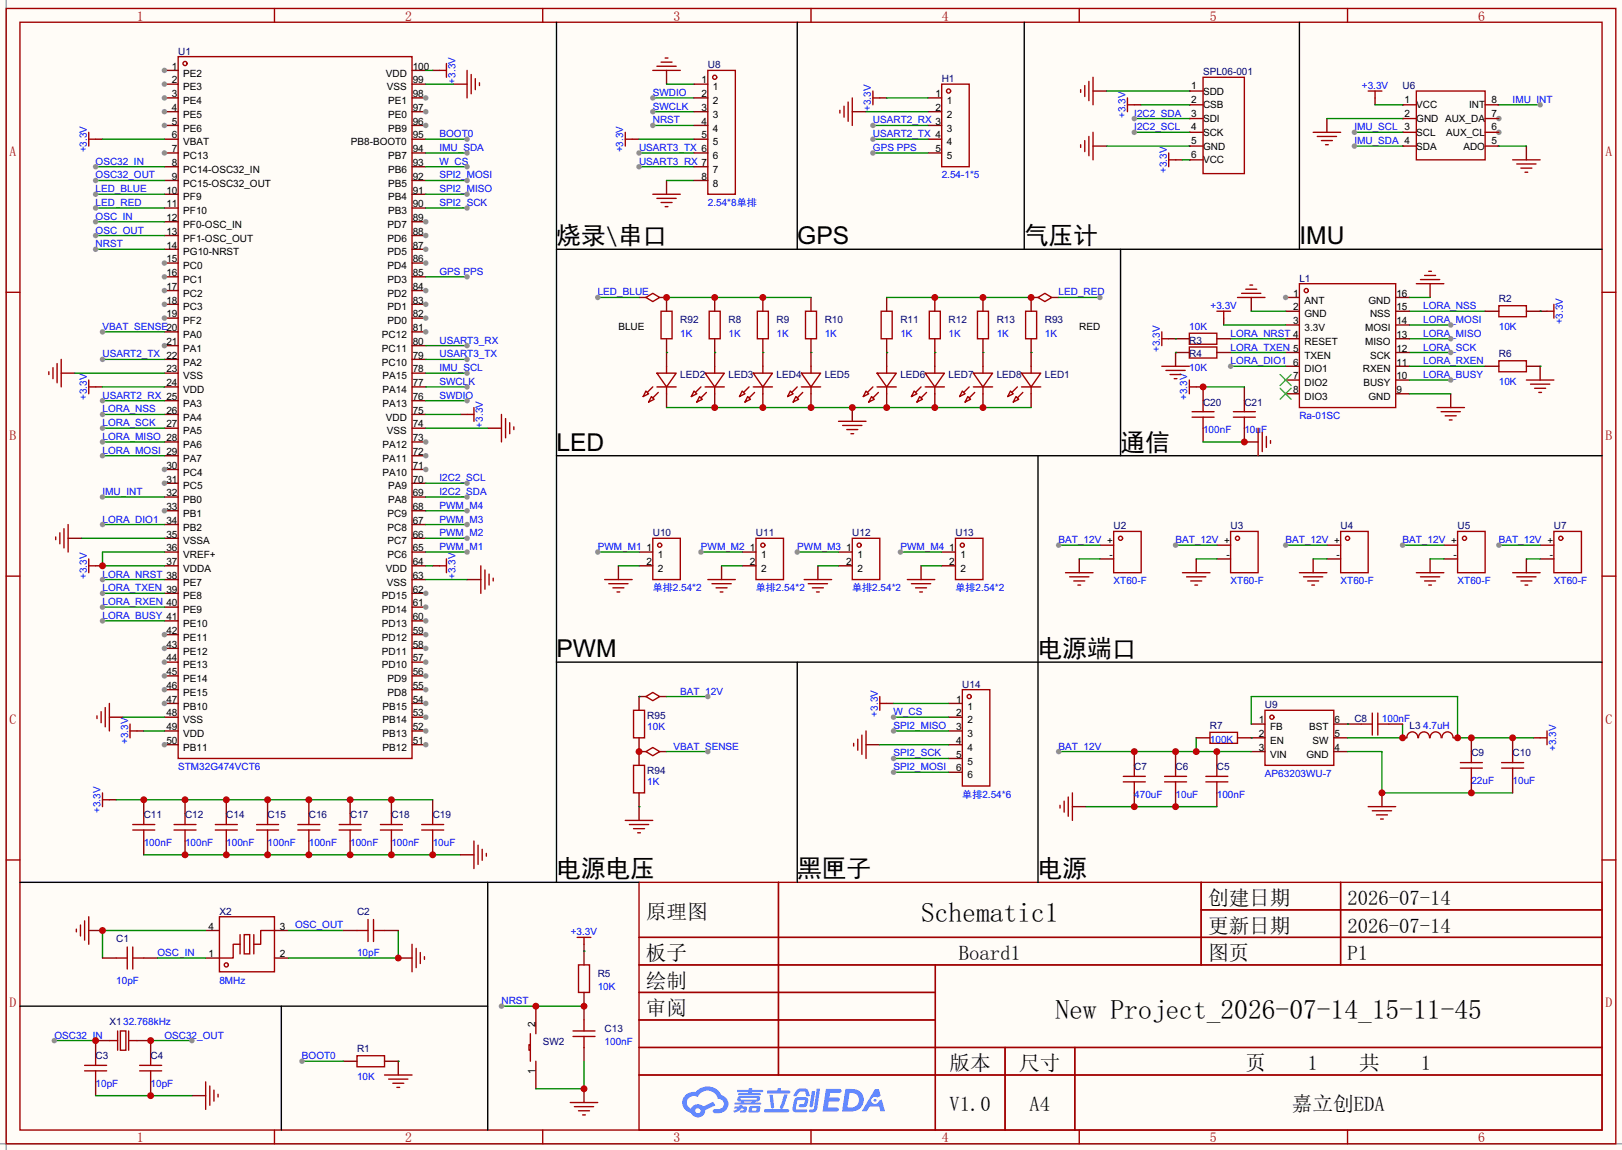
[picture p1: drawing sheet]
<svg xmlns="http://www.w3.org/2000/svg" width="299mm" height="212mm" viewBox="0 0 299 212" stroke-linecap="round" stroke-linejoin="round" font-family="sans-serif">
<defs><g id="words">
<g font-size="5.1">
<text x="170" y="170.2">Schematic1</text>
<text x="194.9" y="188">New Project_2026-07-14_15-11-45</text>
</g>
<g font-size="4.5">
<text x="102.7" y="45.1">烧录\串口</text>
<text x="147.2" y="45.1">GPS</text>
<text x="189.1" y="45.1">气压计</text>
<text x="239.9" y="45.1">IMU</text>
<text x="102.7" y="83.2">LED</text>
<text x="206.9" y="83.2">通信</text>
<text x="102.7" y="121.3">PWM</text>
<text x="191.6" y="121.3">电源端口</text>
<text x="102.7" y="161.9">电源电压</text>
<text x="147.2" y="161.9">黑匣子</text>
<text x="191.6" y="161.9">电源</text>
</g>
<g font-size="3.8">
<text x="223" y="167">创建日期</text>
<text x="248.8" y="167">2026-07-14</text>
<text x="119.3" y="169.6">原理图</text>
<text x="223" y="172.1">更新日期</text>
<text x="248.8" y="172.1">2026-07-14</text>
<text x="119.3" y="177.2">板子</text>
<text x="177" y="177.2">Board1</text>
<text x="223" y="177.2">图页</text>
<text x="248.8" y="177.2">P1</text>
<text x="119.3" y="182.3">绘制</text>
<text x="119.3" y="187.4">审阅</text>
<text x="175.3" y="197.5">版本</text>
<text x="188.2" y="197.5">尺寸</text>
<text x="230" y="197.5">页</text>
<text x="241.4" y="197.5">1</text>
<text x="250.9" y="197.5">共</text>
<text x="262.4" y="197.5">1</text>
<text x="175.3" y="205.1">V1.0</text>
<text x="190.1" y="205.1">A4</text>
<text x="238.5" y="205.1">嘉立创EDA</text>
</g>
<g font-size="2.5" fill="#a00000">
<text x="25.3" y="3.8">1</text>
<text x="74.8" y="3.8">2</text>
<text x="124.3" y="3.8">3</text>
<text x="173.9" y="3.8">4</text>
<text x="223.4" y="3.8">5</text>
<text x="272.9" y="3.8">6</text>
<text x="1.8" y="28.8">A</text>
<text x="296.4" y="28.8">A</text>
<text x="1.8" y="81.2">B</text>
<text x="296.4" y="81.2">B</text>
<text x="1.8" y="133.5">C</text>
<text x="296.4" y="133.5">C</text>
<text x="1.8" y="185.9">D</text>
<text x="296.4" y="185.9">D</text>
<text x="25.3" y="210.9">1</text>
<text x="74.8" y="210.9">2</text>
<text x="124.3" y="210.9">3</text>
<text x="173.9" y="210.9">4</text>
<text x="223.4" y="210.9">5</text>
<text x="272.9" y="210.9">6</text>
</g>
<g font-size="1.8" fill="#000080">
<text x="32.9" y="10.1">U1</text>
<text x="130.7" y="12.6">U8</text>
<text x="173.9" y="15.2">H1</text>
<text x="222.1" y="13.9">SPL06-001</text>
<text x="259" y="16.4">U6</text>
<text x="239.9" y="52">L1</text>
<text x="125.6" y="59.6">R92</text>
<text x="134.5" y="59.6">R8</text>
<text x="143.4" y="59.6">R9</text>
<text x="152.3" y="59.6">R10</text>
<text x="166.2" y="59.6">R11</text>
<text x="175.1" y="59.6">R12</text>
<text x="184" y="59.6">R13</text>
<text x="192.9" y="59.6">R93</text>
<text x="276.7" y="55.8">R2</text>
<text x="219.6" y="63.4">R3</text>
<text x="219.6" y="66">R4</text>
<text x="276.7" y="66">R6</text>
<text x="125.6" y="69.8">LED2</text>
<text x="134.5" y="69.8">LED3</text>
<text x="143.4" y="69.8">LED4</text>
<text x="152.3" y="69.8">LED5</text>
<text x="166.2" y="69.8">LED6</text>
<text x="175.1" y="69.8">LED7</text>
<text x="184" y="69.8">LED8</text>
<text x="192.9" y="69.8">LED1</text>
<text x="222.1" y="74.9">C20</text>
<text x="229.7" y="74.9">C21</text>
<text x="120.5" y="99">U10</text>
<text x="139.6" y="99">U11</text>
<text x="157.4" y="99">U12</text>
<text x="176.4" y="99">U13</text>
<text x="205.6" y="97.7">U2</text>
<text x="227.2" y="97.7">U3</text>
<text x="247.5" y="97.7">U4</text>
<text x="269.1" y="97.7">U5</text>
<text x="286.9" y="97.7">U7</text>
<text x="177.7" y="126.9">U14</text>
<text x="233.6" y="130.7">U9</text>
<text x="119.5" y="132.8">R95</text>
<text x="223.4" y="134.5">R7</text>
<text x="250.1" y="133.3">C8</text>
<text x="260.2" y="134.5">L3</text>
<text x="119.5" y="142.9">R94</text>
<text x="209.4" y="142.2">C7</text>
<text x="217" y="142.2">C6</text>
<text x="224.7" y="142.2">C5</text>
<text x="271.7" y="139.6">C9</text>
<text x="279.3" y="139.6">C10</text>
<text x="26.5" y="151.1">C11</text>
<text x="34.2" y="151.1">C12</text>
<text x="41.8" y="151.1">C14</text>
<text x="49.4" y="151.1">C15</text>
<text x="57" y="151.1">C16</text>
<text x="64.6" y="151.1">C17</text>
<text x="72.3" y="151.1">C18</text>
<text x="79.9" y="151.1">C19</text>
<text x="21.5" y="173.9">C1</text>
<text x="40.5" y="168.8">X2</text>
<text x="65.9" y="168.8">C2</text>
<text x="110.4" y="180.3">R5</text>
<text x="20.2" y="189.2">X132.768kHz</text>
<text x="111.6" y="190.4">C13</text>
<text x="17.7" y="195.5">C3</text>
<text x="27.8" y="195.5">C4</text>
<text x="65.9" y="194.2">R1</text>
<text x="100.2" y="193">SW2</text>
</g>
<g font-size="1.8">
<text x="31.7" y="12.9">1</text>
<text x="31.7" y="15.4">2</text>
<text x="31.7" y="17.9">3</text>
<text x="33.8" y="14.1">PE2</text>
<text x="33.8" y="16.7">PE3</text>
<text x="71.2" y="14.1">VDD</text>
<text x="71.4" y="16.7">VSS</text>
<text x="76.2" y="17.9">98</text>
<text x="76.2" y="15.4">99</text>
<text x="76.2" y="12.9">100</text>
<text x="129.5" y="15.4">1</text>
<text x="129.5" y="17.9">2</text>
<text x="131.6" y="16.7">1</text>
<text x="172.7" y="17.9">1</text>
<text x="219.9" y="16.4">1</text>
<text x="222.1" y="17.4">SDD</text>
<text x="31.7" y="20.5">4</text>
<text x="31.7" y="23">5</text>
<text x="33.8" y="19.2">PE4</text>
<text x="33.8" y="21.7">PE5</text>
<text x="71.6" y="21.7">PE0</text>
<text x="71.6" y="19.2">PE1</text>
<text x="76.2" y="23">96</text>
<text x="76.2" y="20.5">97</text>
<text x="129.5" y="20.5">3</text>
<text x="129.5" y="23">4</text>
<text x="131.6" y="19.2">2</text>
<text x="131.6" y="21.7">3</text>
<text x="172.7" y="20.5">2</text>
<text x="174.8" y="21.7">2</text>
<text x="174.8" y="19.2">1</text>
<text x="219.9" y="19">2</text>
<text x="219.9" y="21.5">3</text>
<text x="222.1" y="20">CSB</text>
<text x="222.1" y="22.5">SDI</text>
<text x="259.3" y="19">1</text>
<text x="259.3" y="21.5">2</text>
<text x="261.5" y="20">VCC</text>
<text x="261.5" y="22.5">GND AUX_DA</text>
<text x="271.2" y="20">INT</text>
<text x="275.4" y="19">8</text>
<text x="275.4" y="21.5">7</text>
<text x="31.7" y="25.6">6</text>
<text x="31.7" y="28.1">7</text>
<text x="33.8" y="24.3">PE6</text>
<text x="33.8" y="26.8">VBAT</text>
<text x="33.8" y="29.4">PC13</text>
<text x="64.8" y="26.8">PB8-BOOT0</text>
<text x="71.6" y="29.4">PB7</text>
<text x="71.6" y="24.3">PB9</text>
<text x="76.2" y="28.1">94</text>
<text x="76.2" y="25.6">95</text>
<text x="129.5" y="25.6">5</text>
<text x="131.6" y="24.3">4</text>
<text x="131.6" y="26.8">5</text>
<text x="131.6" y="29.4">6</text>
<text x="172.7" y="28.1">5</text>
<text x="174.8" y="29.4">5</text>
<text x="174.8" y="26.8">4</text>
<text x="174.8" y="24.3">3</text>
<text x="219.9" y="24.1">4</text>
<text x="219.9" y="26.6">5</text>
<text x="219.9" y="29.1">6</text>
<text x="222.1" y="25.1">SCK</text>
<text x="222.1" y="27.6">GND</text>
<text x="261.5" y="25.1">SCL</text>
<text x="261.5" y="27.6">SDA</text>
<text x="267" y="25.1">AUX_CL</text>
<text x="270.2" y="27.6">ADO</text>
<text x="275.4" y="24.1">6</text>
<text x="275.4" y="26.6">5</text>
<text x="30.7" y="35.7">10</text>
<text x="31.7" y="30.6">8</text>
<text x="31.7" y="33.2">9</text>
<text x="33.8" y="31.9">PC14-OSC32_IN</text>
<text x="33.8" y="34.4">PC15-OSC32_OUT</text>
<text x="71.6" y="34.4">PB5</text>
<text x="71.6" y="31.9">PB6</text>
<text x="76.2" y="35.7">91</text>
<text x="76.2" y="33.2">92</text>
<text x="76.2" y="30.6">93</text>
<text x="129.5" y="33.2">8</text>
<text x="131.6" y="31.9">7</text>
<text x="131.6" y="34.4">8</text>
<text x="222.1" y="30.1">VCC</text>
<text x="30.7" y="38.3">11</text>
<text x="30.7" y="40.8">12</text>
<text x="33.8" y="37">PF9</text>
<text x="33.8" y="39.5">PF10</text>
<text x="71.6" y="39.5">PB3</text>
<text x="71.6" y="37">PB4</text>
<text x="76.2" y="40.8">89</text>
<text x="76.2" y="38.3">90</text>
<text x="30.7" y="43.3">13</text>
<text x="30.7" y="45.9">14</text>
<text x="33.8" y="42.1">PF0-OSC_IN</text>
<text x="33.8" y="44.6">PF1-OSC_OUT</text>
<text x="33.8" y="47.1">PG10-NRST</text>
<text x="71.5" y="47.1">PD5</text>
<text x="71.5" y="44.6">PD6</text>
<text x="71.5" y="42.1">PD7</text>
<text x="76.2" y="45.9">87</text>
<text x="76.2" y="43.3">88</text>
<text x="30.7" y="48.4">15</text>
<text x="30.7" y="51">16</text>
<text x="30.7" y="53.5">17</text>
<text x="33.8" y="49.7">PC0</text>
<text x="33.8" y="52.2">PC1</text>
<text x="71.5" y="52.2">PD3</text>
<text x="71.5" y="49.7">PD4</text>
<text x="76.2" y="53.5">84</text>
<text x="76.2" y="51">85</text>
<text x="76.2" y="48.4">86</text>
<text x="30.7" y="56">18</text>
<text x="30.7" y="58.6">19</text>
<text x="33.8" y="54.8">PC2</text>
<text x="33.8" y="57.3">PC3</text>
<text x="33.8" y="59.8">PF2</text>
<text x="71.5" y="59.8">PD0</text>
<text x="71.5" y="57.3">PD1</text>
<text x="71.5" y="54.8">PD2</text>
<text x="76.2" y="58.6">82</text>
<text x="76.2" y="56">83</text>
<text x="238.7" y="54.8">1</text>
<text x="238.7" y="57.3">2</text>
<text x="238.7" y="59.8">3</text>
<text x="240.8" y="56">ANT</text>
<text x="240.8" y="58.6">GND</text>
<text x="252.6" y="56">GND</text>
<text x="252.9" y="58.6">NSS</text>
<text x="257.8" y="59.8">14</text>
<text x="257.8" y="57.3">15</text>
<text x="257.8" y="54.8">16</text>
<text x="30.7" y="63.7">21</text>
<text x="33.8" y="62.4">PA0</text>
<text x="33.8" y="64.9">PA1</text>
<text x="70.5" y="64.9">PC11</text>
<text x="70.5" y="62.4">PC12</text>
<text x="76.2" y="63.7">80</text>
<text x="76.2" y="61.1">81</text>
<text x="114.2" y="60.9">BLUE</text>
<text x="199.3" y="60.9">RED</text>
<text x="240.8" y="61.1">3.3V</text>
<text x="240.8" y="63.7">RESET</text>
<text x="252" y="63.7">MISO</text>
<text x="252" y="61.1">MOSI</text>
<text x="257.8" y="64.9">12</text>
<text x="257.8" y="62.4">13</text>
<text x="30.7" y="68.7">23</text>
<text x="30.7" y="71.3">24</text>
<text x="33.8" y="67.5">PA2</text>
<text x="33.8" y="70">VSS</text>
<text x="70.5" y="67.5">PC10</text>
<text x="70.6" y="70">PA15</text>
<text x="76.2" y="71.3">77</text>
<text x="76.2" y="68.7">78</text>
<text x="76.2" y="66.2">79</text>
<text x="238.7" y="67.5">6</text>
<text x="238.7" y="70">7</text>
<text x="240.8" y="66.2">TXEN</text>
<text x="240.8" y="68.7">DIO1</text>
<text x="240.8" y="71.3">DIO2</text>
<text x="251.6" y="68.7">RXEN</text>
<text x="251.7" y="71.3">BUSY</text>
<text x="252.9" y="66.2">SCK</text>
<text x="257.8" y="70">10</text>
<text x="257.8" y="67.5">11</text>
<text x="30.7" y="76.4">26</text>
<text x="33.8" y="72.5">VDD</text>
<text x="33.8" y="75.1">PA3</text>
<text x="33.8" y="77.6">PA4</text>
<text x="70.6" y="75.1">PA13</text>
<text x="70.6" y="72.5">PA14</text>
<text x="71.2" y="77.6">VDD</text>
<text x="76.2" y="76.4">75</text>
<text x="76.2" y="73.8">76</text>
<text x="238.7" y="72.5">8</text>
<text x="240.8" y="73.8">DIO3</text>
<text x="252.6" y="73.8">GND</text>
<text x="257.8" y="72.5">9</text>
<text x="30.7" y="78.9">27</text>
<text x="33.8" y="80.2">PA5</text>
<text x="33.8" y="82.7">PA6</text>
<text x="70.6" y="82.7">PA12</text>
<text x="71.4" y="80.2">VSS</text>
<text x="76.2" y="84">72</text>
<text x="76.2" y="81.4">73</text>
<text x="76.2" y="78.9">74</text>
<text x="30.7" y="86.5">30</text>
<text x="30.7" y="89.1">31</text>
<text x="33.8" y="85.2">PA7</text>
<text x="33.8" y="87.8">PC4</text>
<text x="70.6" y="87.8">PA10</text>
<text x="70.6" y="85.2">PA11</text>
<text x="76.2" y="89.1">70</text>
<text x="76.2" y="86.5">71</text>
<text x="30.7" y="91.6">32</text>
<text x="30.7" y="94.1">33</text>
<text x="33.8" y="90.3">PC5</text>
<text x="33.8" y="92.9">PB0</text>
<text x="33.8" y="95.4">PB1</text>
<text x="71.5" y="95.4">PC9</text>
<text x="71.6" y="92.9">PA8</text>
<text x="71.6" y="90.3">PA9</text>
<text x="76.2" y="94.1">68</text>
<text x="76.2" y="91.6">69</text>
<text x="30.7" y="96.7">34</text>
<text x="30.7" y="99.2">35</text>
<text x="30.7" y="101.8">36</text>
<text x="33.8" y="97.9">PB2</text>
<text x="33.8" y="100.5">VSSA</text>
<text x="71.5" y="100.5">PC7</text>
<text x="71.5" y="97.9">PC8</text>
<text x="76.2" y="101.8">65</text>
<text x="76.2" y="99.2">66</text>
<text x="76.2" y="96.7">67</text>
<text x="119.4" y="101.8">1</text>
<text x="138.4" y="101.8">1</text>
<text x="156.2" y="101.8">1</text>
<text x="175.2" y="101.8">1</text>
<text x="30.7" y="104.3">37</text>
<text x="33.8" y="103">VREF+</text>
<text x="33.8" y="105.6">VDDA</text>
<text x="71.2" y="105.6">VDD</text>
<text x="71.5" y="103">PC6</text>
<text x="76.2" y="106.8">63</text>
<text x="76.2" y="104.3">64</text>
<text x="119.4" y="104.3">2</text>
<text x="121.5" y="103">1</text>
<text x="121.5" y="105.6">2</text>
<text x="138.4" y="104.3">2</text>
<text x="140.5" y="103">1</text>
<text x="140.5" y="105.6">2</text>
<text x="156.2" y="104.3">2</text>
<text x="158.3" y="103">1</text>
<text x="158.3" y="105.6">2</text>
<text x="175.2" y="104.3">2</text>
<text x="177.3" y="103">1</text>
<text x="177.3" y="105.6">2</text>
<text x="204.9" y="103">-</text>
<text x="226.5" y="103">-</text>
<text x="246.8" y="103">-</text>
<text x="268.4" y="103">-</text>
<text x="286.2" y="103">-</text>
<text x="33.8" y="108.1">PE7</text>
<text x="33.8" y="110.6">PE8</text>
<text x="33.8" y="113.2">PE9</text>
<text x="70.5" y="113.2">PD14</text>
<text x="70.5" y="110.6">PD15</text>
<text x="71.4" y="108.1">VSS</text>
<text x="76.2" y="111.9">61</text>
<text x="76.2" y="109.4">62</text>
<text x="30.7" y="117">42</text>
<text x="30.7" y="119.5">43</text>
<text x="33.8" y="115.7">PE10</text>
<text x="33.8" y="118.3">PE11</text>
<text x="70.5" y="118.3">PD12</text>
<text x="70.5" y="115.7">PD13</text>
<text x="76.2" y="119.5">58</text>
<text x="76.2" y="117">59</text>
<text x="76.2" y="114.5">60</text>
<text x="30.7" y="122.1">44</text>
<text x="30.7" y="124.6">45</text>
<text x="33.8" y="120.8">PE12</text>
<text x="33.8" y="123.3">PE13</text>
<text x="33.8" y="125.9">PE14</text>
<text x="70.5" y="123.3">PD10</text>
<text x="70.5" y="120.8">PD11</text>
<text x="71.5" y="125.9">PD9</text>
<text x="76.2" y="124.6">56</text>
<text x="76.2" y="122.1">57</text>
<text x="30.7" y="127.2">46</text>
<text x="30.7" y="129.7">47</text>
<text x="33.8" y="128.4">PE15</text>
<text x="33.8" y="131">PB10</text>
<text x="70.6" y="131">PB15</text>
<text x="71.5" y="128.4">PD8</text>
<text x="76.2" y="129.7">54</text>
<text x="76.2" y="127.2">55</text>
<text x="176.5" y="129.7">1</text>
<text x="178.6" y="131">1</text>
<text x="30.7" y="132.2">48</text>
<text x="30.7" y="134.8">49</text>
<text x="30.7" y="137.3">50</text>
<text x="33.8" y="133.5">VSS</text>
<text x="33.8" y="136">VDD</text>
<text x="70.6" y="136">PB13</text>
<text x="70.6" y="133.5">PB14</text>
<text x="76.2" y="137.3">51</text>
<text x="76.2" y="134.8">52</text>
<text x="76.2" y="132.2">53</text>
<text x="176.5" y="132.2">2</text>
<text x="176.5" y="134.8">3</text>
<text x="176.5" y="137.3">4</text>
<text x="178.6" y="133.5">2</text>
<text x="178.6" y="136">3</text>
<text x="232.4" y="133.5">1</text>
<text x="232.4" y="136">2</text>
<text x="234.5" y="134.8">FB</text>
<text x="234.5" y="137.3">EN</text>
<text x="241.7" y="134.8">BST</text>
<text x="242.3" y="137.3">SW</text>
<text x="246.4" y="136">5</text>
<text x="246.4" y="133.5">6</text>
<text x="33.8" y="138.6">PB11</text>
<text x="70.6" y="138.6">PB12</text>
<text x="176.5" y="139.9">5</text>
<text x="176.5" y="142.4">6</text>
<text x="178.6" y="138.6">4</text>
<text x="178.6" y="141.1">5</text>
<text x="178.6" y="143.7">6</text>
<text x="232.4" y="138.6">3</text>
<text x="234.5" y="139.9">VIN</text>
<text x="241.2" y="139.9">GND</text>
<text x="246.4" y="138.6">4</text>
<text x="38.5" y="171.6">4</text>
<text x="51.7" y="171.6">3</text>
<text x="38.5" y="176.7">1</text>
<text x="51.7" y="176.7">2</text>
<text x="98.8" y="189.5" transform="rotate(-90 98.8 189.5)">2</text>
<text x="98.8" y="198.2" transform="rotate(-90 98.8 198.2)">1</text>
</g>
<g font-size="1.8" fill="#00f">
<text x="84.1" y="15.4" transform="rotate(-90 84.1 15.4)">+3.3V</text>
<text x="120.5" y="17.7">SWDIO</text>
<text x="251.4" y="16.4">+3.3V</text>
<text x="120.5" y="20.2">SWCLK</text>
<text x="120.5" y="22.8">NRST</text>
<text x="160.8" y="20.5" transform="rotate(-90 160.8 20.5)">+3.3V</text>
<text x="161.2" y="22.8">USART2_RX 3</text>
<text x="207.8" y="21.8" transform="rotate(-90 207.8 21.8)">+3.3V</text>
<text x="209.4" y="21.5">I2C2_SDA</text>
<text x="279.3" y="19">IMU_INT</text>
<text x="16" y="28.1" transform="rotate(-90 16 28.1)">+3.3V</text>
<text x="81.2" y="27.9">IMU_SDA</text>
<text x="81.2" y="25.3">BOOT0</text>
<text x="115.1" y="28.1" transform="rotate(-90 115.1 28.1)">+3.3V</text>
<text x="118" y="27.9">USART3_TX 6</text>
<text x="161.2" y="25.3">USART2_TX 4</text>
<text x="161.2" y="27.9">GPS PPS</text>
<text x="209.4" y="24.1">I2C2_SCL</text>
<text x="250.1" y="24.1">IMU_SCL 3</text>
<text x="250.1" y="26.6">IMU_SDA 4</text>
<text x="17.7" y="30.4">OSC32_IN</text>
<text x="17.7" y="32.9">OSC32_OUT</text>
<text x="17.7" y="35.5">LED_BLUE</text>
<text x="81.2" y="30.4">W_CS</text>
<text x="81.2" y="35.5">SPI2_MISO</text>
<text x="81.2" y="32.9">SPI2_MOSI</text>
<text x="118" y="30.4">USART3_RX 7</text>
<text x="173.9" y="32.9">2.54-1*5</text>
<text x="215.4" y="31.9" transform="rotate(-90 215.4 31.9)">+3.3V</text>
<text x="17.7" y="40.6">OSC_IN</text>
<text x="17.7" y="38">LED_RED</text>
<text x="81.2" y="38">SPI2_SCK</text>
<text x="130.7" y="38">2.54*8单排</text>
<text x="17.7" y="43.1">OSC_OUT</text>
<text x="17.7" y="45.6">NRST</text>
<text x="81.2" y="50.7">GPS PPS</text>
<text x="110.4" y="54.5">LED_BLUE</text>
<text x="195.5" y="54.5">LED_RED</text>
<text x="223.5" y="57.1">+3.3V</text>
<text x="262.8" y="57.1">LORA_NSS</text>
<text x="262.8" y="59.6">LORA_MOSI</text>
<text x="288.6" y="59.9" transform="rotate(-90 288.6 59.9)">+3.3V</text>
<text x="18.9" y="66">USART2_TX 22</text>
<text x="18.9" y="60.9">VBAT_SENSE20</text>
<text x="81.2" y="66">USART3_TX</text>
<text x="81.2" y="63.4">USART3_RX</text>
<text x="125.6" y="62.2">1K</text>
<text x="134.5" y="62.2">1K</text>
<text x="143.4" y="62.2">1K</text>
<text x="152.3" y="62.2">1K</text>
<text x="166.2" y="62.2">1K</text>
<text x="175.1" y="62.2">1K</text>
<text x="184" y="62.2">1K</text>
<text x="192.9" y="62.2">1K</text>
<text x="214.1" y="65" transform="rotate(-90 214.1 65)">+3.3V</text>
<text x="219.6" y="60.9">10K</text>
<text x="227.2" y="62.2">LORA_NRST 4</text>
<text x="227.2" y="64.7">LORA_TXEN 5</text>
<text x="262.8" y="62.2">LORA_MISO</text>
<text x="262.8" y="64.7">LORA_SCK</text>
<text x="276.7" y="60.9">10K</text>
<text x="81.2" y="71">SWCLK</text>
<text x="81.2" y="68.5">IMU_SCL</text>
<text x="219.6" y="68.5">10K</text>
<text x="227.2" y="67.2">LORA_DIO1</text>
<text x="262.8" y="67.2">LORA_RXEN</text>
<text x="262.8" y="69.8">LORA_BUSY</text>
<text x="276.7" y="71">10K</text>
<text x="16" y="73.9" transform="rotate(-90 16 73.9)">+3.3V</text>
<text x="18.9" y="76.1">LORA_NSS</text>
<text x="18.9" y="73.6">USART2_RX 25</text>
<text x="81.2" y="73.6">SWDIO</text>
<text x="219.2" y="73.9" transform="rotate(-90 219.2 73.9)">+3.3V</text>
<text x="239.9" y="77.4">Ra-01SC</text>
<text x="18.9" y="78.7">LORA_SCK</text>
<text x="18.9" y="81.2">LORA_MISO 28</text>
<text x="18.9" y="83.7">LORA_MOSI 29</text>
<text x="89.2" y="78.9" transform="rotate(-90 89.2 78.9)">+3.3V</text>
<text x="222.1" y="79.9">100nF</text>
<text x="229.7" y="79.9">10uF</text>
<text x="81.2" y="88.8">I2C2_SCL</text>
<text x="18.9" y="91.4">IMU_INT</text>
<text x="81.2" y="93.9">PWM_M4</text>
<text x="81.2" y="91.4">I2C2_SDA</text>
<text x="18.9" y="96.4">LORA_DIO1</text>
<text x="81.2" y="101.5">PWM_M1</text>
<text x="81.2" y="99">PWM_M2</text>
<text x="81.2" y="96.4">PWM_M3</text>
<text x="110.4" y="101.5">PWM_M1</text>
<text x="129.4" y="101.5">PWM_M2</text>
<text x="147.2" y="101.5">PWM_M3</text>
<text x="166.2" y="101.5">PWM_M4</text>
<text x="195.5" y="100.3">BAT_12V +</text>
<text x="217" y="100.3">BAT_12V +</text>
<text x="237.4" y="100.3">BAT_12V +</text>
<text x="259" y="100.3">BAT_12V +</text>
<text x="276.7" y="100.3">BAT_12V +</text>
<text x="16" y="106.9" transform="rotate(-90 16 106.9)">+3.3V</text>
<text x="18.9" y="106.6">LORA_NRST 38</text>
<text x="84.1" y="106.9" transform="rotate(-90 84.1 106.9)">+3.3V</text>
<text x="205.6" y="107.9">XT60-F</text>
<text x="227.2" y="107.9">XT60-F</text>
<text x="247.5" y="107.9">XT60-F</text>
<text x="269.1" y="107.9">XT60-F</text>
<text x="286.9" y="107.9">XT60-F</text>
<text x="18.9" y="109.1">LORA_TXEN 39</text>
<text x="18.9" y="111.7">LORA_RXEN 40</text>
<text x="120.5" y="109.1">单排2.54*2</text>
<text x="139.6" y="109.1">单排2.54*2</text>
<text x="157.4" y="109.1">单排2.54*2</text>
<text x="176.4" y="109.1">单排2.54*2</text>
<text x="18.9" y="114.2">LORA_BUSY 41</text>
<text x="125.6" y="128.2">BAT_12V</text>
<text x="23.6" y="137.4" transform="rotate(-90 23.6 137.4)">+3.3V</text>
<text x="119.5" y="134.8">10K</text>
<text x="162.1" y="132.3" transform="rotate(-90 162.1 132.3)">+3.3V</text>
<text x="165" y="134.5">SPI2_MISO</text>
<text x="165" y="132">W_CS</text>
<text x="223.4" y="137.1">100K</text>
<text x="255.1" y="133.3">100nF</text>
<text x="262.8" y="134.5">4.7uH</text>
<text x="32.9" y="142.2">STM32G474VCT6</text>
<text x="124.3" y="138.4">VBAT_SENSE</text>
<text x="165" y="142.2">SPI2_MOSI</text>
<text x="165" y="139.6">SPI2_SCK</text>
<text x="195.5" y="138.4">BAT_12V</text>
<text x="233.6" y="143.4">AP63203WU-7</text>
<text x="287.3" y="138.6" transform="rotate(-90 287.3 138.6)">+3.3V</text>
<text x="119.5" y="145">1K</text>
<text x="177.7" y="147.2">单排2.54*6</text>
<text x="209.4" y="147.2">470uF</text>
<text x="217" y="147.2">10uF</text>
<text x="224.7" y="147.2">100nF</text>
<text x="271.7" y="144.7">22uF</text>
<text x="279.3" y="144.7">10uF</text>
<text x="18.6" y="150.1" transform="rotate(-90 18.6 150.1)">+3.3V</text>
<text x="26.5" y="156.1">100nF</text>
<text x="34.2" y="156.1">100nF</text>
<text x="41.8" y="156.1">100nF</text>
<text x="49.4" y="156.1">100nF</text>
<text x="57" y="156.1">100nF</text>
<text x="64.6" y="156.1">100nF</text>
<text x="72.3" y="156.1">100nF</text>
<text x="79.9" y="156.1">10uF</text>
<text x="54.5" y="171.4">OSC_OUT</text>
<text x="105.4" y="172.6">+3.3V</text>
<text x="29.1" y="176.5">OSC_IN</text>
<text x="65.9" y="176.5">10pF</text>
<text x="21.5" y="181.5">10pF</text>
<text x="40.5" y="181.5">8MHz</text>
<text x="92.6" y="185.3">NRST</text>
<text x="110.4" y="182.8">10K</text>
<text x="10" y="191.7">OSC32_IN</text>
<text x="30.4" y="191.7">OSC32_OUT</text>
<text x="55.8" y="195.5">BOOT0</text>
<text x="111.6" y="193">100nF</text>
<text x="17.7" y="200.6">10pF</text>
<text x="27.8" y="200.6">10pF</text>
<text x="65.9" y="199.3">10K</text>
</g>
</g></defs>
<path d="M0 0h299.5v212.3h-299.5z" fill="#fffcf7"/>
<path d="M1.1 0v212.3M0 211.1h299.5" fill="none" stroke="#999" stroke-width=".25"/>
<g fill="none" stroke="#a10000" stroke-width=".25">
<path d="M1.1 1.6h297.2v209.5h-297.2zM3.7 4.1h292.1v204.5h-292.1zM50.7 1.6v2.5M100.2 1.6v2.5M149.7 1.6v2.5M199.3 1.6v2.5M248.8 1.6v2.5M1.1 54h2.6M295.8 54h2.5M1.1 106.3h2.6M295.8 106.3h2.5M1.1 158.7h2.6"/>
<path d="M295.8 158.7h2.5M118 162.9h177.8v45.7h-177.8zM118 173h177.8M118 178.1h177.8M143.7 162.9v35.5M172.7 178.1v30.5M221.8 162.9v15.2M221.8 167.9h74M247.5 162.9v15.2M118 183.2h54.7M118 193.3h177.8M118 188.3h54.7"/>
<path d="M118 198.4h177.8M185.6 193.3v15.3M198.4 193.3v15.3M50.7 208.6v2.5M100.2 208.6v2.5M149.7 208.6v2.5M199.3 208.6v2.5M248.8 208.6v2.5"/>
</g>
<g fill="#5487ff">
<path d="M152.5 201h1.6a1.34 1.34 0 0 1 1.2 .2 .37 .37 0 0 1-.3 .5h-1.7l-.2 .9h1.6a.37 .37 0 0 1 .4 .4 .37 .37 0 0 1-.4 .3h-1.7l-.2 1.1h.8a1.26 1.26 0 0 1 1.2 .2 .36 .36 0 0 1-.3 .5h-2.6z"/>
<path d="M161.5 201h.8l.3 1.3-.6 .3a.72 .72 0 0 0-1.1 .2 .72 .72 0 0 0 .3 1 .72 .72 0 0 0 1-.4l.1-.2 .5-.3 .6 2.2h-.8l-.3-.9h-1.8l-.5 .9h-.9z"/>
<path d="M149.9 201.4h.6l-.4 2.7a.31 .31 0 0 1-.3 .3 .31 .31 0 0 1-.3-.3z"/>
<path d="M150.8 200.9h.6l-.5 3.7a.97 .97 0 0 1-1.5 .5l.1-.3 .6-.1 .2-.1z"/>
<path d="M147.1 201.2l.5-.3 1.3 .1 .3 .4 .3 .8-.1 .1h-.5l-.3-.8h-.8h-.2l-.6 .8h-.5v-.2z"/>
<path d="M146.8 202.8l.4-.3h1.5a.69 .69 0 0 1 .5 .4 .69 .69 0 0 1-.1 .8 .74 .74 0 0 1-.8 .7h-.6a.27 .27 0 0 1-.2-.4 .27 .27 0 0 1 .3-.2h.6l.2-.8-1.4 .1-.3 1.6 1.9 .1a.28 .28 0 0 1 .2 .3 .28 .28 0 0 1-.3 .2h-1.9l-.4-.3-.1-.4z"/>
<path d="M141.1 204.7h4.3a.28 .28 0 0 1 .3 .3 .28 .28 0 0 1-.3 .3h-4.2l-.1-.1z"/>
<path d="M144.8 202h.6l-.8 2.5a.3 .3 0 0 1-.4 .1 .3 .3 0 0 1-.2-.2z"/>
<path d="M142.1 202.1h.6l.2 2.2-.2 .3-.4-.2z"/>
<path d="M141.7 201.3h1.8l.2-.5h.5l-.1 .5h1.5a.27 .27 0 0 1 .3 .3 .27 .27 0 0 1-.3 .2h-3.8l-.2-.1z"/>
<path d="M135.7 204.2h.8v-.2h.6l-.1 .2h.8a.7 .7 0 0 1-.5 1.2h-.6v-.4l.6-.1v-.2l-.4-.1-.5 .5-.8 .3-.2-.4 .8-.4h-.6z"/>
<path d="M136.1 201.2h2.1l.1-.3h.6l-.1 .3h1.9l.2 .2-.2 .2h-1.9l-.1 .2h1.6l.2 .2-.2 .1h-3.9l-.1-.3h1.8v-.2h-1.9l-.1-.2z"/>
<path d="M156.1 201l-.6 4.1h1.4a2.14 2.14 0 0 0 2.6-2.1 2.14 2.14 0 0 0-2.7-2zM156.8 201.7a1.37 1.37 0 0 1 1.8 1.2 1.37 1.37 0 0 1-1.5 1.5h-.7z"/>
<path d="M136.3 202.5a.47 .47 0 0 0-.2 .6 .47 .47 0 0 0 .6 .2l.1 .2h-1.1l-.1 .3 4.7 .1 .2-.2-.1-.2h-1l.1-.2a.6 .6 0 0 0 .7-.2 .6 .6 0 0 0 0-.8h-3.5zM136.8 202.7l2.8-.1 .1 .1-.1 .3h-2.8zM137.4 203.3h1.4l-.1 .2h-1.2z"/>
<path d="M138.4 204.3a.9 .9 0 0 0-.1 1 2.48 2.48 0 0 0 1.9-.1 .84 .84 0 0 0 0-1l-1.4-.1zM138.9 204.6l.7-.1 .1 .3-.2 .2h-.7z"/>
<path d="M126.6 202.1a1.91 1.91 0 0 0-.5 2 1.91 1.91 0 0 0 1.5 1.3 1.35 1.35 0 0 0 1.5 .8 1.35 1.35 0 0 0 1.1-1.3l1.9-.9-.4-.6-1.8 .8a1.41 1.41 0 0 0-2.3 .4 1.25 1.25 0 0 1-.6-1.8 1.25 1.25 0 0 1 1.8-.3 1.97 1.97 0 0 1 2-1.2 1.97 1.97 0 0 1 1.8 1.5 .96 .96 0 0 1 1 .9 .96 .96 0 0 1-.9 1h-.6a.39 .39 0 0 0-.5 .3 .39 .39 0 0 0 .4 .5 1.87 1.87 0 0 0 1.9-.6 1.87 1.87 0 0 0 .4-2l-.7-.6-.4-.2a2.86 2.86 0 0 0-4.8-.6h-.3a2.27 2.27 0 0 0-1.5 .6zM128.4 205a.5 .5 0 0 1 1 0 .5 .5 0 0 1-1 0z"/>
<circle cx="161.6" cy="203.1" r=".27"/>
</g>
<g fill="none" stroke="#a10000" stroke-width=".25">
<path d="M32.9 10.5h43.2v129.5h-43.2z"/>
<circle cx="34.2" cy="11.7" r=".38"/>
</g>
<path d="M30.4 13h2.5" fill="none" stroke="#870000" stroke-width=".25"/>
<circle cx="30.4" cy="13" r=".51" fill="#999"/>
<path d="M30.4 15.5h2.5" fill="none" stroke="#870000" stroke-width=".25"/>
<circle cx="30.4" cy="15.5" r=".51" fill="#999"/>
<path d="M30.4 18.1h2.5" fill="none" stroke="#870000" stroke-width=".25"/>
<circle cx="30.4" cy="18.1" r=".51" fill="#999"/>
<path d="M30.4 20.6h2.5" fill="none" stroke="#870000" stroke-width=".25"/>
<circle cx="30.4" cy="20.6" r=".51" fill="#999"/>
<path d="M30.4 23.2h2.5" fill="none" stroke="#870000" stroke-width=".25"/>
<circle cx="30.4" cy="23.2" r=".51" fill="#999"/>
<path d="M30.4 25.7h2.5M30.4 28.2h2.5" fill="none" stroke="#870000" stroke-width=".25"/>
<circle cx="30.4" cy="28.2" r=".51" fill="#999"/>
<path d="M30.4 30.8h2.5M30.4 33.3h2.5M30.4 35.9h2.5M30.4 38.4h2.5M30.4 40.9h2.5M30.4 43.5h2.5M30.4 46h2.5M30.4 48.6h2.5" fill="none" stroke="#870000" stroke-width=".25"/>
<circle cx="30.4" cy="48.6" r=".51" fill="#999"/>
<path d="M30.4 51.1h2.5" fill="none" stroke="#870000" stroke-width=".25"/>
<circle cx="30.4" cy="51.1" r=".51" fill="#999"/>
<path d="M30.4 53.6h2.5" fill="none" stroke="#870000" stroke-width=".25"/>
<circle cx="30.4" cy="53.6" r=".51" fill="#999"/>
<path d="M30.4 56.2h2.5" fill="none" stroke="#870000" stroke-width=".25"/>
<circle cx="30.4" cy="56.2" r=".51" fill="#999"/>
<path d="M30.4 58.7h2.5" fill="none" stroke="#870000" stroke-width=".25"/>
<circle cx="30.4" cy="58.7" r=".51" fill="#999"/>
<path d="M30.4 61.3h2.5M30.4 63.8h2.5" fill="none" stroke="#870000" stroke-width=".25"/>
<circle cx="30.4" cy="63.8" r=".51" fill="#999"/>
<path d="M30.4 66.3h2.5M30.4 68.9h2.5M30.4 71.4h2.5M30.4 74h2.5M30.4 76.5h2.5M30.4 79h2.5M30.4 81.6h2.5M30.4 84.1h2.5M30.4 86.7h2.5" fill="none" stroke="#870000" stroke-width=".25"/>
<circle cx="30.4" cy="86.7" r=".51" fill="#999"/>
<path d="M30.4 89.2h2.5" fill="none" stroke="#870000" stroke-width=".25"/>
<circle cx="30.4" cy="89.2" r=".51" fill="#999"/>
<path d="M30.4 91.7h2.5M30.4 94.3h2.5" fill="none" stroke="#870000" stroke-width=".25"/>
<circle cx="30.4" cy="94.3" r=".51" fill="#999"/>
<path d="M30.4 96.8h2.5M30.4 99.4h2.5M30.4 101.9h2.5M30.4 104.4h2.5M30.4 107h2.5M30.4 109.5h2.5M30.4 112.1h2.5M30.4 114.6h2.5M30.4 117.1h2.5" fill="none" stroke="#870000" stroke-width=".25"/>
<circle cx="30.4" cy="117.1" r=".51" fill="#999"/>
<path d="M30.4 119.7h2.5" fill="none" stroke="#870000" stroke-width=".25"/>
<circle cx="30.4" cy="119.7" r=".51" fill="#999"/>
<path d="M30.4 122.2h2.5" fill="none" stroke="#870000" stroke-width=".25"/>
<circle cx="30.4" cy="122.2" r=".51" fill="#999"/>
<path d="M30.4 124.8h2.5" fill="none" stroke="#870000" stroke-width=".25"/>
<circle cx="30.4" cy="124.8" r=".51" fill="#999"/>
<path d="M30.4 127.3h2.5" fill="none" stroke="#870000" stroke-width=".25"/>
<circle cx="30.4" cy="127.3" r=".51" fill="#999"/>
<path d="M30.4 129.8h2.5" fill="none" stroke="#870000" stroke-width=".25"/>
<circle cx="30.4" cy="129.8" r=".51" fill="#999"/>
<path d="M30.4 132.4h2.5M30.4 134.9h2.5M30.4 137.5h2.5" fill="none" stroke="#870000" stroke-width=".25"/>
<circle cx="30.4" cy="137.5" r=".51" fill="#999"/>
<path d="M76.1 137.5h2.5" fill="none" stroke="#870000" stroke-width=".25"/>
<circle cx="78.6" cy="137.5" r=".51" fill="#999"/>
<path d="M76.1 134.9h2.5" fill="none" stroke="#870000" stroke-width=".25"/>
<circle cx="78.6" cy="134.9" r=".51" fill="#999"/>
<path d="M76.1 132.4h2.5" fill="none" stroke="#870000" stroke-width=".25"/>
<circle cx="78.6" cy="132.4" r=".51" fill="#999"/>
<path d="M76.1 129.8h2.5" fill="none" stroke="#870000" stroke-width=".25"/>
<circle cx="78.6" cy="129.8" r=".51" fill="#999"/>
<path d="M76.1 127.3h2.5" fill="none" stroke="#870000" stroke-width=".25"/>
<circle cx="78.6" cy="127.3" r=".51" fill="#999"/>
<path d="M76.1 124.8h2.5" fill="none" stroke="#870000" stroke-width=".25"/>
<circle cx="78.6" cy="124.8" r=".51" fill="#999"/>
<path d="M76.1 122.2h2.5" fill="none" stroke="#870000" stroke-width=".25"/>
<circle cx="78.6" cy="122.2" r=".51" fill="#999"/>
<path d="M76.1 119.7h2.5" fill="none" stroke="#870000" stroke-width=".25"/>
<circle cx="78.6" cy="119.7" r=".51" fill="#999"/>
<path d="M76.1 117.1h2.5" fill="none" stroke="#870000" stroke-width=".25"/>
<circle cx="78.6" cy="117.1" r=".51" fill="#999"/>
<path d="M76.1 114.6h2.5" fill="none" stroke="#870000" stroke-width=".25"/>
<circle cx="78.6" cy="114.6" r=".51" fill="#999"/>
<path d="M76.1 112.1h2.5" fill="none" stroke="#870000" stroke-width=".25"/>
<circle cx="78.6" cy="112.1" r=".51" fill="#999"/>
<path d="M76.1 109.5h2.5" fill="none" stroke="#870000" stroke-width=".25"/>
<circle cx="78.6" cy="109.5" r=".51" fill="#999"/>
<path d="M76.1 99.4h2.5M76.1 96.8h2.5M76.1 94.3h2.5M76.1 91.7h2.5M76.1 89.2h2.5M76.1 86.7h2.5M76.1 107h2.5M76.1 104.4h2.5M76.1 101.9h2.5" fill="none" stroke="#870000" stroke-width=".25"/>
<circle cx="78.6" cy="86.7" r=".51" fill="#999"/>
<path d="M76.1 84.1h2.5" fill="none" stroke="#870000" stroke-width=".25"/>
<circle cx="78.6" cy="84.1" r=".51" fill="#999"/>
<path d="M76.1 81.6h2.5" fill="none" stroke="#870000" stroke-width=".25"/>
<circle cx="78.6" cy="81.6" r=".51" fill="#999"/>
<path d="M76.1 79h2.5M76.1 76.5h2.5M76.1 74h2.5M76.1 71.4h2.5M76.1 68.9h2.5M76.1 66.3h2.5M76.1 63.8h2.5M76.1 61.3h2.5" fill="none" stroke="#870000" stroke-width=".25"/>
<circle cx="78.6" cy="61.3" r=".51" fill="#999"/>
<path d="M76.1 58.7h2.5" fill="none" stroke="#870000" stroke-width=".25"/>
<circle cx="78.6" cy="58.7" r=".51" fill="#999"/>
<path d="M76.1 56.2h2.5" fill="none" stroke="#870000" stroke-width=".25"/>
<circle cx="78.6" cy="56.2" r=".51" fill="#999"/>
<path d="M76.1 53.6h2.5" fill="none" stroke="#870000" stroke-width=".25"/>
<circle cx="78.6" cy="53.6" r=".51" fill="#999"/>
<path d="M76.1 51.1h2.5M76.1 48.6h2.5" fill="none" stroke="#870000" stroke-width=".25"/>
<circle cx="78.6" cy="48.6" r=".51" fill="#999"/>
<path d="M76.1 46h2.5" fill="none" stroke="#870000" stroke-width=".25"/>
<circle cx="78.6" cy="46" r=".51" fill="#999"/>
<path d="M76.1 43.5h2.5" fill="none" stroke="#870000" stroke-width=".25"/>
<circle cx="78.6" cy="43.5" r=".51" fill="#999"/>
<path d="M76.1 40.9h2.5" fill="none" stroke="#870000" stroke-width=".25"/>
<circle cx="78.6" cy="40.9" r=".51" fill="#999"/>
<path d="M76.1 38.4h2.5M76.1 35.9h2.5M76.1 33.3h2.5M76.1 30.8h2.5M76.1 28.2h2.5M76.1 25.7h2.5M76.1 23.2h2.5" fill="none" stroke="#870000" stroke-width=".25"/>
<circle cx="78.6" cy="23.2" r=".51" fill="#999"/>
<path d="M76.1 20.6h2.5" fill="none" stroke="#870000" stroke-width=".25"/>
<circle cx="78.6" cy="20.6" r=".51" fill="#999"/>
<path d="M76.1 18.1h2.5" fill="none" stroke="#870000" stroke-width=".25"/>
<circle cx="78.6" cy="18.1" r=".51" fill="#999"/>
<g fill="none" stroke="#870000" stroke-width=".25">
<path d="M76.1 15.5h2.5M76.1 13h2.5M259 19.3h.2M276.5 19.3h.2M259 21.9h.2M259 24.4h.2M259 27h.2M276.5 21.9h.2M203.1 103.2h2.5M203.1 100.6h2.5M224.7 103.2h2.5M224.7 100.6h2.5"/>
<path d="M245 103.2h2.5M245 100.6h2.5M266.6 103.2h2.5M266.6 100.6h2.5M284.4 103.2h2.5M284.4 100.6h2.5"/>
</g>
<g fill="none" stroke="#a10000" stroke-width=".25">
<path d="M205.6 98.1h5.1v7.6h-5.1zM227.2 98.1h5.1v7.6h-5.1zM247.5 98.1h5.1v7.6h-5.1zM269.1 98.1h5.1v7.6h-5.1zM286.9 98.1h5.1v7.6h-5.1z"/>
<circle cx="206.9" cy="99.4" r=".38"/>
<circle cx="228.5" cy="99.4" r=".38"/>
<circle cx="248.8" cy="99.4" r=".38"/>
<circle cx="270.4" cy="99.4" r=".38"/>
<circle cx="288.2" cy="99.4" r=".38"/>
</g>
<circle cx="276.7" cy="21.9" r=".51" fill="#999"/>
<path d="M276.5 24.4h.2" fill="none" stroke="#870000" stroke-width=".25"/>
<circle cx="276.7" cy="24.4" r=".51" fill="#999"/>
<g fill="none" stroke="#870000" stroke-width=".25">
<path d="M79.9 13h1.3M162.4 18.1h1.3M209.4 19.3h1.3M253.9 18.1v1.2M17.7 25.7h1.2M116.7 25.7h1.3M217 29.5h1.3M276.5 27h.2M225.9 58.7v1.3M284.4 57.4h1.2M17.7 71.4h1.2M85 76.5h1.2"/>
<path d="M215.8 62.5h1.2M220.9 71.4h1.2M17.7 104.4h1.2M79.9 104.4h1.3M25.3 134.9h1.2M163.7 129.8h1.3M283.1 136.2h1.3M20.2 147.6h1.3M107.8 174.3v3.8M98.9 185.7v5.1M98.9 195.9v5.1M107.8 183.2v5.1"/>
<path d="M107.8 193.3v2.6M107.8 201v2.5"/>
</g>
<g fill="none" stroke="#a10000" stroke-width=".25">
<path d="M81.2 13h1.2M82.4 11.7v2.6M161.2 16.8v2.5M161.2 18.1h1.2M208.2 19.3h1.2M208.2 18.1v2.5M252.6 16.8h2.5M253.9 16.8v1.3M259 19.3h2.5M261.5 16.8h12.7v12.7h-12.7zM274.2 19.3h2.5M16.4 24.4v2.6"/>
<path d="M16.4 25.7h1.3M115.4 25.7h1.3M115.4 24.4v2.6M215.8 28.2v2.6M215.8 29.5h1.2M259 21.9h2.5M259 24.4h2.5M259 27h2.5M274.2 21.9h2.5M274.2 24.4h2.5M274.2 27h2.5M224.7 57.4h2.5"/>
<path d="M225.9 57.4v1.3M285.6 57.4h1.3M286.9 56.2v2.5M16.4 71.4h1.3M16.4 70.1v2.6M86.2 76.5h1.3M87.5 75.2v2.6M214.5 61.3v2.5M214.5 62.5h1.3M219.6 70.1v2.6M219.6 71.4h1.3M16.4 104.4h1.3"/>
<path d="M16.4 103.2v2.5M81.2 104.4h1.2M82.4 103.2v2.5M24 133.6v2.6M24 134.9h1.3M162.4 128.6v2.5M162.4 129.8h1.3M284.4 136.2h1.2M285.6 134.9v2.6M18.9 146.3v2.6M18.9 147.6h1.3M106.6 173h2.5"/>
<path d="M106.8 178.1h2v5.1h-2zM107.8 173v1.3M97.9 192.8h-.2v1h.2M97.9 190.8v5.1M105.8 190.3h4.1M105.8 191.3h4.1M107.8 188.3v2M107.8 191.3v2M105.3 203.5h5.1M106 204.3h3.6M106.8 205h2M107.6 205.8h.5"/>
</g>
<path d="M92.6 185.7h15.2" fill="none" stroke="#008700" stroke-width=".25"/>
<g fill="#c00">
<circle cx="98.9" cy="185.7" r=".63"/>
<circle cx="107.8" cy="185.7" r=".63"/>
</g>
<circle cx="92.6" cy="185.7" r=".51" fill="#999"/>
<path d="M107.8 175.6h.1M107.8 195.9v5.1h-8.9" fill="none" stroke="#008700" stroke-width=".25"/>
<circle cx="107.8" cy="201" r=".63" fill="#c00"/>
<path d="M260.2 57.4h14M260.2 60h7.6" fill="none" stroke="#008700" stroke-width=".25"/>
<circle cx="267.8" cy="60" r=".51" fill="#999"/>
<path d="M260.2 62.5h7.6" fill="none" stroke="#008700" stroke-width=".25"/>
<circle cx="267.8" cy="62.5" r=".51" fill="#999"/>
<path d="M260.2 65.1h7.6" fill="none" stroke="#008700" stroke-width=".25"/>
<circle cx="267.8" cy="65.1" r=".51" fill="#999"/>
<g fill="none" stroke="#a10000" stroke-width=".25">
<path d="M239.9 52.4h17.8v22.8h-17.8z"/>
<circle cx="241.2" cy="53.6" r=".38"/>
</g>
<path d="M237.4 54.9h2.5" fill="none" stroke="#870000" stroke-width=".25"/>
<circle cx="237.4" cy="54.9" r=".51" fill="#999"/>
<g fill="none" stroke="#870000" stroke-width=".25">
<path d="M231 54.9v2.5M237.4 57.4h2.5M237.4 60h2.5M257.7 57.4h2.5M257.7 60h2.5M257.7 54.9h2.5M264 52.4v2.5M237.4 62.5h2.5M237.4 65.1h2.5M237.4 67.6h2.5M237.4 70.1h2.5M237.4 72.7h2.5"/>
<path d="M257.7 62.5h2.5M257.7 65.1h2.5M257.7 67.6h2.5M257.7 70.1h2.5M257.7 72.7h2.5M267.8 72.7v2.5"/>
</g>
<path d="M236.3 69.1l2.1 2.1M236.3 71.7l2.1 2M238.4 69.1l-2.1 2.1M238.4 71.7l-2.1 2" fill="none" stroke="#3c3" stroke-width=".25"/>
<path d="M225.9 60h11.5M231 57.4h6.4M260.2 54.9h3.8M227.2 67.6h10.2M260.2 72.7h7.6" fill="none" stroke="#008700" stroke-width=".25"/>
<path d="M228.5 54.9h5.1M229.2 54.1h3.6M230 53.4h2M230.8 52.6h.5M261.5 52.4h5.1M262.3 51.6h3.5M263 50.8h2M263.8 50.1h.5M265.3 75.2h5.1M266.1 76h3.5M266.8 76.7h2.1M267.6 77.5h.5" fill="none" stroke="#a10000" stroke-width=".25"/>
<circle cx="227.2" cy="67.6" r=".51" fill="#999"/>
<path d="M204.3 27h15.3M209.4 24.4h10.2M218.3 29.5h1.3M227.2 62.5h10.2" fill="none" stroke="#008700" stroke-width=".25"/>
<path d="M219.6 16.8h.2M219.6 19.3h.2M201.8 27h2.5M219.6 21.9h.2M219.6 24.4h.2M219.6 27h.2M219.6 29.5h.2M245 21.9v2.5M281.8 27v2.5" fill="none" stroke="#870000" stroke-width=".25"/>
<g fill="none" stroke="#a10000" stroke-width=".25">
<path d="M219.6 16.8h2.5M219.6 19.3h2.5M222.1 14.3h7.6v17.7h-7.6zM199.5 26.7v.5M200.3 25.9v2.1M201 25.2v3.5M201.8 24.4v5.1M219.6 24.4h2.5M219.6 29.5h2.5M219.6 21.9h2.5M219.6 27h2.5M242.4 24.4h5.1"/>
<path d="M243.2 25.2h3.6M244 25.9h2M244.7 26.7h.5M279.3 29.5h5.1M280 30.3h3.6M280.8 31h2M281.6 31.8h.5"/>
</g>
<circle cx="209.4" cy="24.4" r=".51" fill="#999"/>
<path d="M209.4 21.9h10.2" fill="none" stroke="#008700" stroke-width=".25"/>
<circle cx="209.4" cy="21.9" r=".51" fill="#999"/>
<g fill="none" stroke="#870000" stroke-width=".25">
<path d="M201.8 16.8h2.5M123.1 54.9v2.5M132 54.9v2.5M140.8 54.9v2.5M149.7 54.9v2.5M163.7 54.9v2.5M172.6 54.9v2.5M181.5 54.9v2.5M190.4 54.9v2.5M123.1 62.5v5.1M123.1 72.7v2.5M132 62.5v5.1"/>
<path d="M132 72.7v2.5M140.8 62.5v5.1M140.8 72.7v2.5M149.7 62.5v5.1M149.7 72.7v2.5M163.7 62.5v5.1M163.7 72.7v2.5M172.6 62.5v5.1M172.6 72.7v2.5M181.5 62.5v5.1M181.5 72.7v2.5M190.4 62.5v5.1"/>
<path d="M190.4 72.7v2.5M118 128.6v2.5M118 136.2v5.1M118 138.7h1.3M118 146.3v2.6"/>
</g>
<g fill="none" stroke="#a10000" stroke-width=".25">
<path d="M199.5 16.5v.6M200.3 15.8v2M201 15v3.6M201.8 14.3v5M122 57.4h2.1v5.1h-2.1zM130.9 57.4h2.1v5.1h-2.1zM139.8 57.4h2.1v5.1h-2.1zM148.7 57.4h2v5.1h-2zM162.7 57.4h2v5.1h-2zM171.6 57.4h2v5.1h-2zM180.5 57.4h2v5.1h-2zM189.4 57.4h2v5.1h-2z"/>
<path d="M119.3 72.2l.5 .5-1.1 .5zM120.3 73.2l.5 .5-1 .5zM120.5 71.4l-1 1M121.3 68.9h3.5l-1.7 2.5zM121.3 71.4h3.5M121.5 72.4l-1 1M123.1 67.6v1.3M123.1 71.4v1.3M128.1 72.2l.6 .5-1.1 .5zM129.2 73.2l.5 .5-1 .5zM129.4 71.4l-1 1M130.2 68.9h3.5l-1.7 2.5z"/>
<path d="M130.2 71.4h3.5M130.4 72.4l-1 1M132 67.6v1.3M132 71.4v1.3M137 72.2l.5 .5-1 .5zM138 73.2l.6 .5-1.1 .5zM138.3 71.4l-1 1M139.1 68.9h3.5l-1.8 2.5zM139.1 71.4h3.5M139.3 72.4l-1 1M140.8 67.6v1.3M140.8 71.4v1.3"/>
<path d="M145.9 72.2l.5 .5-1 .5zM146.9 73.2l.5 .5-1 .5zM147.2 71.4l-1 1M148 68.9h3.5l-1.8 2.5zM148 71.4h3.5M148.2 72.4l-1 1M149.7 67.6v1.3M149.7 71.4v1.3M159.9 72.2l.5 .5-1 .5zM160.9 73.2l.5 .5-1 .5zM161.2 71.4l-1.1 1M161.9 68.9h3.6l-1.8 2.5z"/>
<path d="M161.9 71.4h3.6M162.2 72.4l-1 1M163.7 67.6v1.3M163.7 71.4v1.3M168.8 72.2l.5 .5-1 .5zM169.8 73.2l.5 .5-1 .5zM170.1 71.4l-1.1 1M170.8 68.9h3.6l-1.8 2.5zM170.8 71.4h3.6M171.1 72.4l-1 1M172.6 67.6v1.3M172.6 71.4v1.3"/>
<path d="M177.7 72.2l.5 .5-1 .5zM178.7 73.2l.5 .5-1 .5zM178.9 71.4l-1 1M179.7 68.9h3.6l-1.8 2.5zM179.7 71.4h3.6M180 72.4l-1.1 1M181.5 67.6v1.3M181.5 71.4v1.3M186.6 72.2l.5 .5-1 .5zM187.6 73.2l.5 .5-1 .5zM187.8 71.4l-1 1M188.6 68.9h3.6l-1.8 2.5z"/>
<path d="M188.6 71.4h3.6M188.8 72.4l-1 1M190.4 67.6v1.3M190.4 71.4v1.3M117 131.1h2v5.1h-2zM117 141.3h2v5h-2z"/>
</g>
<path d="M204.3 16.8h15.3M210.7 19.3h8.9M123.1 65.1h.1M132 65.1h.1M140.8 65.1h.1M149.7 65.1h.1M163.7 65.1h.1M172.6 65.1h.1M181.5 65.1h.1M190.4 65.1h.1M118 138.7h.1" fill="none" stroke="#008700" stroke-width=".25"/>
<circle cx="118" cy="138.7" r=".63" fill="#c00"/>
<path d="M121.8 138.7h1.3" fill="none" stroke="#870000" stroke-width=".25"/>
<path d="M119.3 138.7l1.2-.7 1.3 .7-1.3 .8z" fill="none" stroke="#a10000" stroke-width=".25"/>
<path d="M123.1 138.7h7.6" fill="none" stroke="#008700" stroke-width=".25"/>
<circle cx="130.7" cy="138.7" r=".51" fill="#999"/>
<path d="M259 136.2h.7M268.4 136.2h.7M118 148.9v2.5" fill="none" stroke="#870000" stroke-width=".25"/>
<path d="M259.7 136.2a1.01 1.01 0 0 1 1.1-1.1 1.01 1.01 0 0 1 1 1.1M261.9 136.2a1.01 1.01 0 0 1 1-1.1 1.01 1.01 0 0 1 1 1.1M264.1 136.2a1.01 1.01 0 0 1 1-1.1 1.01 1.01 0 0 1 1 1.1M266.2 136.2a1.01 1.01 0 0 1 1.1-1.1 1.01 1.01 0 0 1 1 1.1M115.4 151.4h5.1M116.2 152.2h3.6M117 152.9h2M117.7 153.7h.5" fill="none" stroke="#a10000" stroke-width=".25"/>
<path d="M260.2 67.6h14M260.2 70.1h7.6M118 148.9h.1" fill="none" stroke="#008700" stroke-width=".25"/>
<circle cx="267.8" cy="70.1" r=".51" fill="#999"/>
<path d="M253.9 19.3h5.1M245 21.9h14M250.1 24.4h8.9M227.2 65.1h10.2" fill="none" stroke="#008700" stroke-width=".25"/>
<circle cx="250.1" cy="24.4" r=".51" fill="#999"/>
<path d="M250.1 27h8.9" fill="none" stroke="#008700" stroke-width=".25"/>
<circle cx="250.1" cy="27" r=".51" fill="#999"/>
<path d="M276.7 19.3h7.7" fill="none" stroke="#008700" stroke-width=".25"/>
<circle cx="284.4" cy="19.3" r=".51" fill="#999"/>
<path d="M118 28.2h10.1M123.1 33.3h5M276.7 27h5.1" fill="none" stroke="#008700" stroke-width=".25"/>
<path d="M123.1 33.3v2.6" fill="none" stroke="#870000" stroke-width=".25"/>
<path d="M120.5 35.9h5.1M121.3 36.6h3.5M122 37.4h2.1M122.8 38.1h.5" fill="none" stroke="#a10000" stroke-width=".25"/>
<circle cx="118" cy="28.2" r=".51" fill="#999"/>
<path d="M118 30.8h10.1" fill="none" stroke="#008700" stroke-width=".25"/>
<circle cx="118" cy="30.8" r=".51" fill="#999"/>
<path d="M123.1 13v2.5" fill="none" stroke="#870000" stroke-width=".25"/>
<path d="M120.5 13h5.1M121.3 12.2h3.5M122 11.5h2.1M122.8 10.7h.5" fill="none" stroke="#a10000" stroke-width=".25"/>
<path d="M120.5 18.1h7.6M123.1 15.5h5" fill="none" stroke="#008700" stroke-width=".25"/>
<circle cx="120.5" cy="18.1" r=".51" fill="#999"/>
<path d="M120.5 20.6h7.6" fill="none" stroke="#008700" stroke-width=".25"/>
<circle cx="120.5" cy="20.6" r=".51" fill="#999"/>
<path d="M120.5 23.2h7.6" fill="none" stroke="#008700" stroke-width=".25"/>
<circle cx="120.5" cy="23.2" r=".51" fill="#999"/>
<path d="M118 25.7h10.1M118 128.6h.1M123.1 128.6h7.6" fill="none" stroke="#008700" stroke-width=".25"/>
<g fill="none" stroke="#a10000" stroke-width=".25">
<path d="M130.7 13h5.1v22.9h-5.1zM119.3 128.6l1.2-.8 1.3 .8-1.3 .7z"/>
<circle cx="132" cy="14.3" r=".38"/>
</g>
<path d="M128.1 15.5h2.6M128.1 18.1h2.6M128.1 20.6h2.6M128.1 23.2h2.6M128.1 25.7h2.6M128.1 28.2h2.6M128.1 30.8h2.6M128.1 33.3h2.6M118 128.6h1.3M121.8 128.6h1.3" fill="none" stroke="#870000" stroke-width=".25"/>
<circle cx="130.7" cy="128.6" r=".51" fill="#999"/>
<g fill="none" stroke="#a10000" stroke-width=".25">
<path d="M40.5 169.2h10.2v10.2h-10.2zM44.3 174.3h-1.2v2.5h-2.6M44.3 172.5v3.6M45.1 172.5h1v3.6h-1zM46.9 172.5v3.6M50.7 171.7h-2.6v2.6h-1.2M76.1 174.3v5.1M76.8 175v3.6M77.6 175.8v2M78.4 176.6v.5M20.2 192.1h1.5M21.7 190.3v3.5"/>
<path d="M22.2 190.3h1v3.5h-1zM23.7 190.3v3.5M23.7 192.1h1.6"/>
<circle cx="41.8" cy="178.1" r=".38"/>
</g>
<path d="M38 176.8h2.5M38 171.7h2.5M50.7 176.8h2.5M50.7 171.7h2.5M73.5 176.8h2.6M17.7 192.1h2.5M25.3 192.1h2.5" fill="none" stroke="#870000" stroke-width=".25"/>
<path d="M53.2 171.7h10.2M73.5 171.7v5.1h-20.3" fill="none" stroke="#008700" stroke-width=".25"/>
<circle cx="73.5" cy="176.8" r=".63" fill="#c00"/>
<path d="M16.4 171.7h2.5" fill="none" stroke="#870000" stroke-width=".25"/>
<path d="M14.1 171.5v.5M14.9 170.7v2.1M15.6 170v3.5M16.4 169.2v5.1" fill="none" stroke="#a10000" stroke-width=".25"/>
<path d="M38 171.7h-19.1v5.1" fill="none" stroke="#008700" stroke-width=".25"/>
<circle cx="18.9" cy="171.7" r=".63" fill="#c00"/>
<path d="M18.9 176.8h2.6M26.5 176.8h2.6M63.4 171.7h2.5M71 171.7h2.5M17.7 192.1v2.5M17.7 199.7v2.5M27.8 192.1v2.5M27.8 199.7v2.5" fill="none" stroke="#870000" stroke-width=".25"/>
<g fill="none" stroke="#a10000" stroke-width=".25">
<path d="M21.5 176.8h2M23.5 174.8v4.1M24.5 176.8h2M24.5 174.8v4.1M65.9 171.7h2M67.9 169.7v4.1M69 171.7h2M69 169.7v4.1M15.6 196.6h4.1M15.6 197.7h4.1M17.7 194.6v2M17.7 197.7v2"/>
<path d="M25.8 196.6h4M25.8 197.7h4M27.8 194.6v2M27.8 197.7v2"/>
</g>
<path d="M10 192.1h7.7" fill="none" stroke="#008700" stroke-width=".25"/>
<circle cx="17.7" cy="192.1" r=".63" fill="#c00"/>
<circle cx="10" cy="192.1" r=".51" fill="#999"/>
<path d="M27.8 192.1h7.6" fill="none" stroke="#008700" stroke-width=".25"/>
<circle cx="27.8" cy="192.1" r=".63" fill="#c00"/>
<circle cx="35.4" cy="192.1" r=".51" fill="#999"/>
<path d="M35.4 202.2h2.6" fill="none" stroke="#870000" stroke-width=".25"/>
<path d="M38 199.7v5.1M38.7 200.4v3.6M39.5 201.2v2M40.3 202v.5" fill="none" stroke="#a10000" stroke-width=".25"/>
<path d="M17.7 202.2h17.7" fill="none" stroke="#008700" stroke-width=".25"/>
<circle cx="27.8" cy="202.2" r=".63" fill="#c00"/>
<path d="M195.5 100.6h7.6M29.1 176.8h8.9" fill="none" stroke="#008700" stroke-width=".25"/>
<circle cx="195.5" cy="100.6" r=".51" fill="#999"/>
<path d="M217 100.6h7.7" fill="none" stroke="#008700" stroke-width=".25"/>
<circle cx="217" cy="100.6" r=".51" fill="#999"/>
<path d="M237.4 100.6h7.6" fill="none" stroke="#008700" stroke-width=".25"/>
<circle cx="237.4" cy="100.6" r=".51" fill="#999"/>
<path d="M259 100.6h7.6" fill="none" stroke="#008700" stroke-width=".25"/>
<circle cx="259" cy="100.6" r=".51" fill="#999"/>
<path d="M276.7 100.6h7.7" fill="none" stroke="#008700" stroke-width=".25"/>
<circle cx="276.7" cy="100.6" r=".51" fill="#999"/>
<path d="M17.7 40.9h12.7" fill="none" stroke="#008700" stroke-width=".25"/>
<circle cx="17.7" cy="40.9" r=".51" fill="#999"/>
<path d="M17.7 43.5h12.7" fill="none" stroke="#008700" stroke-width=".25"/>
<circle cx="17.7" cy="43.5" r=".51" fill="#999"/>
<path d="M17.7 30.8h12.7" fill="none" stroke="#008700" stroke-width=".25"/>
<circle cx="17.7" cy="30.8" r=".51" fill="#999"/>
<path d="M17.7 33.3h12.7" fill="none" stroke="#008700" stroke-width=".25"/>
<circle cx="17.7" cy="33.3" r=".51" fill="#999"/>
<path d="M17.7 46h12.7" fill="none" stroke="#008700" stroke-width=".25"/>
<circle cx="17.7" cy="46" r=".51" fill="#999"/>
<path d="M65.9 194.9h5.1v2h-5.1z" fill="none" stroke="#a10000" stroke-width=".25"/>
<path d="M63.4 195.9h2.5M71 195.9h2.5" fill="none" stroke="#870000" stroke-width=".25"/>
<path d="M55.8 195.9h7.6" fill="none" stroke="#008700" stroke-width=".25"/>
<circle cx="55.8" cy="195.9" r=".51" fill="#999"/>
<path d="M73.5 195.9v2.5" fill="none" stroke="#870000" stroke-width=".25"/>
<path d="M71 198.4h5.1M71.8 199.2h3.5M72.5 199.9h2M73.3 200.7h.5" fill="none" stroke="#a10000" stroke-width=".25"/>
<path d="M78.6 74h7.6M73.5 195.9h.1" fill="none" stroke="#008700" stroke-width=".25"/>
<circle cx="86.2" cy="74" r=".51" fill="#999"/>
<path d="M78.6 71.4h7.6" fill="none" stroke="#008700" stroke-width=".25"/>
<circle cx="86.2" cy="71.4" r=".51" fill="#999"/>
<path d="M78.6 68.9h7.6" fill="none" stroke="#008700" stroke-width=".25"/>
<circle cx="86.2" cy="68.9" r=".51" fill="#999"/>
<path d="M78.6 28.2h7.6" fill="none" stroke="#008700" stroke-width=".25"/>
<circle cx="86.2" cy="28.2" r=".51" fill="#999"/>
<path d="M171.3 18.1h2.6M157.4 20.6h2.5M171.3 28.2h2.6M171.3 25.7h2.6M171.3 23.2h2.6M171.3 20.6h2.6" fill="none" stroke="#870000" stroke-width=".25"/>
<g fill="none" stroke="#a10000" stroke-width=".25">
<path d="M155.8 19.6v2M156.6 18.8v3.6M157.4 18.1v5.1M173.9 15.5h5v15.3h-5zM155.1 20.4v.5"/>
<circle cx="175.1" cy="16.8" r=".38"/>
</g>
<path d="M163.7 18.1h7.6M159.9 20.6h11.4M161.2 23.2h10.1" fill="none" stroke="#008700" stroke-width=".25"/>
<circle cx="161.2" cy="23.2" r=".51" fill="#999"/>
<path d="M161.2 25.7h10.1" fill="none" stroke="#008700" stroke-width=".25"/>
<circle cx="161.2" cy="25.7" r=".51" fill="#999"/>
<path d="M161.2 28.2h10.1" fill="none" stroke="#008700" stroke-width=".25"/>
<circle cx="161.2" cy="28.2" r=".51" fill="#999"/>
<path d="M18.9 76.5h11.5" fill="none" stroke="#008700" stroke-width=".25"/>
<circle cx="18.9" cy="76.5" r=".51" fill="#999"/>
<path d="M18.9 79h11.5" fill="none" stroke="#008700" stroke-width=".25"/>
<circle cx="18.9" cy="79" r=".51" fill="#999"/>
<path d="M18.9 81.6h11.5" fill="none" stroke="#008700" stroke-width=".25"/>
<circle cx="18.9" cy="81.6" r=".51" fill="#999"/>
<path d="M18.9 84.1h11.5" fill="none" stroke="#008700" stroke-width=".25"/>
<circle cx="18.9" cy="84.1" r=".51" fill="#999"/>
<path d="M18.9 107h11.5" fill="none" stroke="#008700" stroke-width=".25"/>
<circle cx="18.9" cy="107" r=".51" fill="#999"/>
<path d="M18.9 109.5h11.5" fill="none" stroke="#008700" stroke-width=".25"/>
<circle cx="18.9" cy="109.5" r=".51" fill="#999"/>
<path d="M18.9 112.1h11.5" fill="none" stroke="#008700" stroke-width=".25"/>
<circle cx="18.9" cy="112.1" r=".51" fill="#999"/>
<path d="M18.9 114.6h11.5" fill="none" stroke="#008700" stroke-width=".25"/>
<circle cx="18.9" cy="114.6" r=".51" fill="#999"/>
<path d="M18.9 96.8h11.5" fill="none" stroke="#008700" stroke-width=".25"/>
<circle cx="18.9" cy="96.8" r=".51" fill="#999"/>
<path d="M276.7 56.4h5.1v2.1h-5.1zM214.5 67.6h5.1M215.3 68.4h3.5M216 69.1h2.1M216.8 69.9h.5M219.6 61.5h5.1v2h-5.1zM219.6 64h5.1v2.1h-5.1zM276.7 66.6h5.1v2h-5.1zM281.8 70.1h5.1M282.6 70.9h3.5M283.3 71.7h2.1M284.1 72.4h.5" fill="none" stroke="#a10000" stroke-width=".25"/>
<path d="M274.2 57.4h2.5M281.8 57.4h2.6M217 62.5h2.6M219.6 65.1h-2.6v2.5M224.7 62.5h2.5M224.7 65.1h2.5M274.2 67.6h2.5M281.8 67.6h2.6v2.5" fill="none" stroke="#870000" stroke-width=".25"/>
<path d="M284.4 57.4h.1M18.9 66.3h11.5M217 62.5h.1M217 65.1h.1M284.4 67.6h.1" fill="none" stroke="#008700" stroke-width=".25"/>
<circle cx="18.9" cy="66.3" r=".51" fill="#999"/>
<path d="M18.9 74h11.5" fill="none" stroke="#008700" stroke-width=".25"/>
<circle cx="18.9" cy="74" r=".51" fill="#999"/>
<path d="M18.9 61.3h11.5" fill="none" stroke="#008700" stroke-width=".25"/>
<circle cx="18.9" cy="61.3" r=".51" fill="#999"/>
<g fill="none" stroke="#a10000" stroke-width=".25">
<path d="M233.6 131.1h12.7v10.2h-12.7z"/>
<circle cx="234.8" cy="132.4" r=".38"/>
</g>
<path d="M231 133.6h2.6M231 136.2h2.6M231 138.7h2.6M246.3 133.6h2.5M246.3 136.2h2.5M246.3 138.7h2.5" fill="none" stroke="#870000" stroke-width=".25"/>
<path d="M195.5 138.7h35.5M220.9 136.2v2.5" fill="none" stroke="#008700" stroke-width=".25"/>
<circle cx="220.9" cy="138.7" r=".63" fill="#c00"/>
<circle cx="195.5" cy="138.7" r=".51" fill="#999"/>
<path d="M224.7 138.7v2.6M224.7 146.3v2.6" fill="none" stroke="#870000" stroke-width=".25"/>
<circle cx="224.7" cy="138.7" r=".63" fill="#c00"/>
<path d="M222.6 144.3h4.1M222.6 143.3h4.1M224.7 141.3v2M224.7 144.3v2" fill="none" stroke="#a10000" stroke-width=".25"/>
<path d="M217 138.7v2.6M217 146.3v2.6" fill="none" stroke="#870000" stroke-width=".25"/>
<circle cx="217" cy="138.7" r=".63" fill="#c00"/>
<path d="M215 144.3h4.1M215 143.3h4.1M217 141.3v2M217 144.3v2" fill="none" stroke="#a10000" stroke-width=".25"/>
<path d="M209.4 138.7v2.6M209.4 146.3v2.6" fill="none" stroke="#870000" stroke-width=".25"/>
<circle cx="209.4" cy="138.7" r=".63" fill="#c00"/>
<path d="M195.7 148.6v.5M196.5 147.9v2M197.2 147.1v3.6M198 146.3v5.1M207.4 144.3h4.1M207.4 143.3h4.1M209.4 141.3v2M209.4 144.3v2" fill="none" stroke="#a10000" stroke-width=".25"/>
<path d="M198 148.9h2.5" fill="none" stroke="#870000" stroke-width=".25"/>
<path d="M200.5 148.9h24.2" fill="none" stroke="#008700" stroke-width=".25"/>
<g fill="#c00">
<circle cx="209.4" cy="148.9" r=".63"/>
<circle cx="217" cy="148.9" r=".63"/>
</g>
<path d="M259 133.6v2.6h-10.2" fill="none" stroke="#008700" stroke-width=".25"/>
<circle cx="259" cy="136.2" r=".63" fill="#c00"/>
<path d="M248.8 133.6h2.5M256.4 133.6h2.6" fill="none" stroke="#870000" stroke-width=".25"/>
<path d="M251.3 133.6h2.1M253.4 131.6v4.1M254.4 133.6h2M254.4 131.6v4.1" fill="none" stroke="#a10000" stroke-width=".25"/>
<path d="M231 133.6v-5h38.1v7.6h14M248.8 133.6h.1" fill="none" stroke="#008700" stroke-width=".25"/>
<circle cx="269.1" cy="136.2" r=".63" fill="#c00"/>
<path d="M223.4 135.2h5.1v2h-5.1zM252.6 148.9h5.1M253.4 149.6h3.5M254.1 150.4h2.1M254.9 151.2h.5" fill="none" stroke="#a10000" stroke-width=".25"/>
<path d="M220.9 136.2h2.5M228.5 136.2h2.5M255.1 146.3v2.6" fill="none" stroke="#870000" stroke-width=".25"/>
<path d="M231 136.2h.1M248.8 138.7h6.3v7.6h24.2" fill="none" stroke="#008700" stroke-width=".25"/>
<circle cx="255.1" cy="146.3" r=".63" fill="#c00"/>
<path d="M271.7 143.8v2.5" fill="none" stroke="#870000" stroke-width=".25"/>
<circle cx="271.7" cy="146.3" r=".63" fill="#c00"/>
<path d="M271.7 136.2v2.5" fill="none" stroke="#870000" stroke-width=".25"/>
<circle cx="271.7" cy="136.2" r=".63" fill="#c00"/>
<path d="M271.7 138.7v2.1M269.6 141.8h4.1M269.6 140.8h4.1M271.7 141.8v2" fill="none" stroke="#a10000" stroke-width=".25"/>
<path d="M279.3 136.2v2.5M279.3 143.8v2.5" fill="none" stroke="#870000" stroke-width=".25"/>
<circle cx="279.3" cy="136.2" r=".63" fill="#c00"/>
<g fill="none" stroke="#a10000" stroke-width=".25">
<path d="M120.5 99.4h5.1v7.6h-5.1zM139.6 99.4h5.1v7.6h-5.1zM157.4 99.4h5v7.6h-5zM176.4 99.4h5.1v7.6h-5.1zM196.7 105.7h5.1M197.5 106.5h3.5M198.2 107.2h2.1M199 108h.5M218.3 105.7h5.1M219.1 106.5h3.5M219.8 107.2h2.1M220.6 108h.5"/>
<path d="M239.9 105.7h5.1M240.7 106.5h3.5M241.4 107.2h2.1M242.2 108h.5M261.5 105.7h5.1M262.3 106.5h3.5M263 107.2h2M263.8 108h.5M279.3 105.7h5.1M280 106.5h3.6M280.8 107.2h2M281.6 108h.5"/>
<path d="M279.3 138.7v2.1M277.2 141.8h4.1M277.2 140.8h4.1M279.3 141.8v2"/>
<circle cx="121.8" cy="100.6" r=".38"/>
<circle cx="140.8" cy="100.6" r=".38"/>
<circle cx="158.6" cy="100.6" r=".38"/>
<circle cx="177.7" cy="100.6" r=".38"/>
</g>
<g fill="none" stroke="#870000" stroke-width=".25">
<path d="M118 101.9h2.5M118 104.4h2.5M137 101.9h2.6M137 104.4h2.6M154.8 101.9h2.6M154.8 104.4h2.6M173.9 101.9h2.5M173.9 104.4h2.5M199.3 103.2v2.5M220.9 103.2v2.5M242.4 103.2v2.5M264 103.2v2.5"/>
<path d="M281.8 103.2v2.5"/>
</g>
<path d="M110.4 101.9h7.6M199.3 103.2h3.8M220.9 103.2h3.8M242.4 103.2h2.6M264 103.2h2.6M281.8 103.2h2.6" fill="none" stroke="#008700" stroke-width=".25"/>
<circle cx="110.4" cy="101.9" r=".51" fill="#999"/>
<path d="M129.4 101.9h7.6" fill="none" stroke="#008700" stroke-width=".25"/>
<circle cx="129.4" cy="101.9" r=".51" fill="#999"/>
<path d="M147.2 101.9h7.6" fill="none" stroke="#008700" stroke-width=".25"/>
<circle cx="147.2" cy="101.9" r=".51" fill="#999"/>
<path d="M166.2 101.9h7.7" fill="none" stroke="#008700" stroke-width=".25"/>
<circle cx="166.2" cy="101.9" r=".51" fill="#999"/>
<path d="M114.2 104.4v2.6M133.2 104.4v2.6M151 104.4v2.6M170.1 104.4v2.6" fill="none" stroke="#870000" stroke-width=".25"/>
<g fill="none" stroke="#a10000" stroke-width=".25">
<path d="M111.6 107h5.1M112.4 107.7h3.6M113.2 108.5h2M113.9 109.3h.5M130.7 107h5.1M131.4 107.7h3.6M132.2 108.5h2M133 109.3h.5M148.5 107h5M149.2 107.7h3.6M150 108.5h2M150.7 109.3h.6"/>
<path d="M167.5 107h5.1M168.3 107.7h3.5M169 108.5h2.1M169.8 109.3h.5"/>
</g>
<path d="M123.1 54.9h26.6M114.2 104.4h3.8M133.2 104.4h3.8M151 104.4h3.8M170.1 104.4h3.8" fill="none" stroke="#008700" stroke-width=".25"/>
<g fill="#c00">
<circle cx="132" cy="54.9" r=".63"/>
<circle cx="140.8" cy="54.9" r=".63"/>
</g>
<path d="M121.8 54.9h1.3" fill="none" stroke="#870000" stroke-width=".25"/>
<circle cx="123.1" cy="54.9" r=".63" fill="#c00"/>
<path d="M118 54.9h1.3" fill="none" stroke="#870000" stroke-width=".25"/>
<path d="M119.3 54.9l1.2-.8 1.3 .8-1.3 .8z" fill="none" stroke="#a10000" stroke-width=".25"/>
<path d="M110.4 54.9h7.6" fill="none" stroke="#008700" stroke-width=".25"/>
<circle cx="110.4" cy="54.9" r=".51" fill="#999"/>
<path d="M123.1 75.2h67.3" fill="none" stroke="#008700" stroke-width=".25"/>
<g fill="#c00">
<circle cx="149.7" cy="75.2" r=".63"/>
<circle cx="140.8" cy="75.2" r=".63"/>
<circle cx="132" cy="75.2" r=".63"/>
<circle cx="163.7" cy="75.2" r=".63"/>
<circle cx="172.6" cy="75.2" r=".63"/>
<circle cx="181.5" cy="75.2" r=".63"/>
</g>
<path d="M190.4 54.9h1.2M194.2 54.9h1.3" fill="none" stroke="#870000" stroke-width=".25"/>
<path d="M191.6 54.9l1.3-.8 1.3 .8-1.3 .8z" fill="none" stroke="#a10000" stroke-width=".25"/>
<path d="M195.5 54.9h7.6" fill="none" stroke="#008700" stroke-width=".25"/>
<circle cx="203.1" cy="54.9" r=".51" fill="#999"/>
<path d="M163.7 54.9h26.7" fill="none" stroke="#008700" stroke-width=".25"/>
<g fill="#c00">
<circle cx="190.4" cy="54.9" r=".63"/>
<circle cx="181.5" cy="54.9" r=".63"/>
<circle cx="172.6" cy="54.9" r=".63"/>
</g>
<path d="M157.4 75.2v2.6" fill="none" stroke="#870000" stroke-width=".25"/>
<circle cx="157.4" cy="75.2" r=".63" fill="#c00"/>
<path d="M154.8 77.8h5.1M155.6 78.5h3.5M156.3 79.3h2.1M157.1 80h.5" fill="none" stroke="#a10000" stroke-width=".25"/>
<path d="M17.7 35.9h12.7" fill="none" stroke="#008700" stroke-width=".25"/>
<circle cx="17.7" cy="35.9" r=".51" fill="#999"/>
<path d="M17.7 38.4h12.7" fill="none" stroke="#008700" stroke-width=".25"/>
<circle cx="17.7" cy="38.4" r=".51" fill="#999"/>
<path d="M78.6 13h1.3M78.6 15.5h5.1M13.8 68.9h16.6M18.9 71.4h11.5M78.6 76.5h6.4M78.6 79h11.4M30.4 101.9h-11.5v2.5h11.5M78.6 104.4h1.3M78.6 107h7.6M22.7 132.4h7.7M26.5 134.9h3.9" fill="none" stroke="#008700" stroke-width=".25"/>
<path d="M83.7 15.5h2.5M11.3 68.9h2.5M90 79h2.6M86.2 107h2.6M20.2 132.4h2.5" fill="none" stroke="#870000" stroke-width=".25"/>
<g fill="none" stroke="#a10000" stroke-width=".25">
<path d="M86.2 13v5.1M87 13.8v3.5M87.8 14.5v2M88.5 15.3v.5M9 68.6v.5M9.8 67.9v2M10.5 67.1v3.6M11.3 66.3v5.1M92.6 76.5v5.1M93.3 77.3v3.5M94.1 78v2M94.9 78.8v.5"/>
<path d="M88.8 104.4v5.1M89.5 105.2v3.6M90.3 106v2M91.1 106.7v.5M17.9 132.1v.5M18.7 131.4v2M19.4 130.6v3.6M20.2 129.8v5.1"/>
</g>
<circle cx="18.9" cy="104.4" r=".63" fill="#c00"/>
<path d="M12.6 99.4h2.5" fill="none" stroke="#870000" stroke-width=".25"/>
<path d="M10.3 99.1v.5M11 98.3v2.1M11.8 97.6v3.5M12.6 96.8v5.1" fill="none" stroke="#a10000" stroke-width=".25"/>
<path d="M18.9 25.7h11.5M15.1 99.4h15.3M78.6 101.9h7.6" fill="none" stroke="#008700" stroke-width=".25"/>
<circle cx="86.2" cy="101.9" r=".51" fill="#999"/>
<path d="M78.6 99.4h7.6" fill="none" stroke="#008700" stroke-width=".25"/>
<circle cx="86.2" cy="99.4" r=".51" fill="#999"/>
<path d="M78.6 96.8h7.6" fill="none" stroke="#008700" stroke-width=".25"/>
<circle cx="86.2" cy="96.8" r=".51" fill="#999"/>
<path d="M78.6 94.3h7.6" fill="none" stroke="#008700" stroke-width=".25"/>
<circle cx="86.2" cy="94.3" r=".51" fill="#999"/>
<path d="M78.6 25.7h7.6" fill="none" stroke="#008700" stroke-width=".25"/>
<circle cx="86.2" cy="25.7" r=".51" fill="#999"/>
<path d="M18.9 91.7h11.5" fill="none" stroke="#008700" stroke-width=".25"/>
<circle cx="18.9" cy="91.7" r=".51" fill="#999"/>
<path d="M78.6 51.1h7.6" fill="none" stroke="#008700" stroke-width=".25"/>
<circle cx="86.2" cy="51.1" r=".51" fill="#999"/>
<g fill="none" stroke="#870000" stroke-width=".25">
<path d="M222.1 71.4v2.6M222.1 79v2.6M229.7 71.4v2.6M229.7 79v2.6M26.5 147.6v2.6M26.5 155.2v2.6M34.2 147.6v2.6M34.2 155.2v2.6M41.8 147.6v2.6M41.8 155.2v2.6M49.4 147.6v2.6M49.4 155.2v2.6"/>
<path d="M57 147.6v2.6M57 155.2v2.6M64.6 147.6v2.6M64.6 155.2v2.6M72.3 147.6v2.6M72.3 155.2v2.6M79.9 147.6v2.6M79.9 155.2v2.6"/>
</g>
<g fill="none" stroke="#a10000" stroke-width=".25">
<path d="M220.1 77h4.1M220.1 76h4.1M222.1 74v2M222.1 77v2M227.7 77h4.1M227.7 76h4.1M229.7 74v2M229.7 77v2M24.5 153.2h4.1M24.5 152.2h4.1M26.5 150.2v2M26.5 153.2v2"/>
<path d="M32.1 153.2h4.1M32.1 152.2h4.1M34.2 150.2v2M34.2 153.2v2M39.8 153.2h4M39.8 152.2h4M41.8 150.2v2M41.8 153.2v2M47.4 153.2h4M47.4 152.2h4M49.4 150.2v2M49.4 153.2v2"/>
<path d="M55 153.2h4.1M55 152.2h4.1M57 150.2v2M57 153.2v2M62.6 153.2h4.1M62.6 152.2h4.1M64.6 150.2v2M64.6 153.2v2M70.2 153.2h4.1M70.2 152.2h4.1M72.3 150.2v2M72.3 153.2v2"/>
<path d="M77.9 153.2h4M77.9 152.2h4M79.9 150.2v2M79.9 153.2v2"/>
</g>
<path d="M21.5 147.6h58.4" fill="none" stroke="#008700" stroke-width=".25"/>
<g fill="#c00">
<circle cx="26.5" cy="147.6" r=".63"/>
<circle cx="34.2" cy="147.6" r=".63"/>
<circle cx="41.8" cy="147.6" r=".63"/>
<circle cx="49.4" cy="147.6" r=".63"/>
<circle cx="57" cy="147.6" r=".63"/>
<circle cx="64.6" cy="147.6" r=".63"/>
<circle cx="72.3" cy="147.6" r=".63"/>
</g>
<path d="M26.5 157.8h58.5" fill="none" stroke="#008700" stroke-width=".25"/>
<g fill="#c00">
<circle cx="34.2" cy="157.8" r=".63"/>
<circle cx="41.8" cy="157.8" r=".63"/>
<circle cx="49.4" cy="157.8" r=".63"/>
<circle cx="57" cy="157.8" r=".63"/>
<circle cx="64.6" cy="157.8" r=".63"/>
<circle cx="72.3" cy="157.8" r=".63"/>
<circle cx="79.9" cy="157.8" r=".63"/>
</g>
<path d="M175.1 129.8h2.6M175.1 132.4h2.6M175.1 134.9h2.6M175.1 137.5h2.6M175.1 140h2.6M85 157.8h2.5M175.1 142.5h2.6" fill="none" stroke="#870000" stroke-width=".25"/>
<g fill="none" stroke="#a10000" stroke-width=".25">
<path d="M177.7 127.3h5.1v17.8h-5.1zM87.5 155.2v5.1M88.3 156v3.6M89 156.8v2M89.8 157.5v.5"/>
<circle cx="178.9" cy="128.6" r=".38"/>
</g>
<path d="M165 142.5h10.1" fill="none" stroke="#008700" stroke-width=".25"/>
<circle cx="165" cy="142.5" r=".51" fill="#999"/>
<path d="M165 140h10.1" fill="none" stroke="#008700" stroke-width=".25"/>
<circle cx="165" cy="140" r=".51" fill="#999"/>
<path d="M159.9 137.5h2.5" fill="none" stroke="#870000" stroke-width=".25"/>
<path d="M157.6 137.2v.5M158.4 136.4v2.1M159.1 135.7v3.5M159.9 134.9v5.1" fill="none" stroke="#a10000" stroke-width=".25"/>
<path d="M162.4 137.5h12.7M165 134.9h10.1" fill="none" stroke="#008700" stroke-width=".25"/>
<circle cx="165" cy="134.9" r=".51" fill="#999"/>
<path d="M165 132.4h10.1" fill="none" stroke="#008700" stroke-width=".25"/>
<circle cx="165" cy="132.4" r=".51" fill="#999"/>
<path d="M78.6 30.8h7.6M165 129.8h10.1" fill="none" stroke="#008700" stroke-width=".25"/>
<circle cx="86.2" cy="30.8" r=".51" fill="#999"/>
<path d="M78.6 38.4h7.6" fill="none" stroke="#008700" stroke-width=".25"/>
<circle cx="86.2" cy="38.4" r=".51" fill="#999"/>
<path d="M78.6 35.9h7.6" fill="none" stroke="#008700" stroke-width=".25"/>
<circle cx="86.2" cy="35.9" r=".51" fill="#999"/>
<path d="M78.6 33.3h7.6" fill="none" stroke="#008700" stroke-width=".25"/>
<circle cx="86.2" cy="33.3" r=".51" fill="#999"/>
<path d="M78.6 91.7h7.6" fill="none" stroke="#008700" stroke-width=".25"/>
<circle cx="86.2" cy="91.7" r=".51" fill="#999"/>
<path d="M78.6 89.2h7.6" fill="none" stroke="#008700" stroke-width=".25"/>
<circle cx="86.2" cy="89.2" r=".51" fill="#999"/>
<g fill="none" stroke="#000" stroke-width=".25">
<path d="M102.7 4.1v158.8M147.2 4.1v41.9M189.1 4.1v41.9M239.9 4.1v41.9M102.7 46h193.1M206.9 46v38.1M102.7 84.1h193.1M191.6 84.1v78.8M102.7 122.2h193.1M147.2 122.2v40.7M3.7 162.9h114.3M90 162.9v45.7"/>
<path d="M3.7 185.7h86.3M51.9 185.7v22.9"/>
</g>
<path d="M222.1 71.4h7.6" fill="none" stroke="#008700" stroke-width=".25"/>
<circle cx="222.1" cy="71.4" r=".63" fill="#c00"/>
<path d="M222.1 81.6h7.6" fill="none" stroke="#008700" stroke-width=".25"/>
<path d="M229.7 81.6h2.6" fill="none" stroke="#870000" stroke-width=".25"/>
<circle cx="229.7" cy="81.6" r=".63" fill="#c00"/>
<path d="M232.3 79v5.1M233 79.8v3.6M233.8 80.6v2M234.6 81.3v.5" fill="none" stroke="#a10000" stroke-width=".25"/>
<path d="M78.6 66.3h7.6" fill="none" stroke="#008700" stroke-width=".25"/>
<circle cx="86.2" cy="66.3" r=".51" fill="#999"/>
<path d="M78.6 63.8h7.6" fill="none" stroke="#008700" stroke-width=".25"/>
<circle cx="86.2" cy="63.8" r=".51" fill="#999"/>
<use href="#words"/>
</svg>
